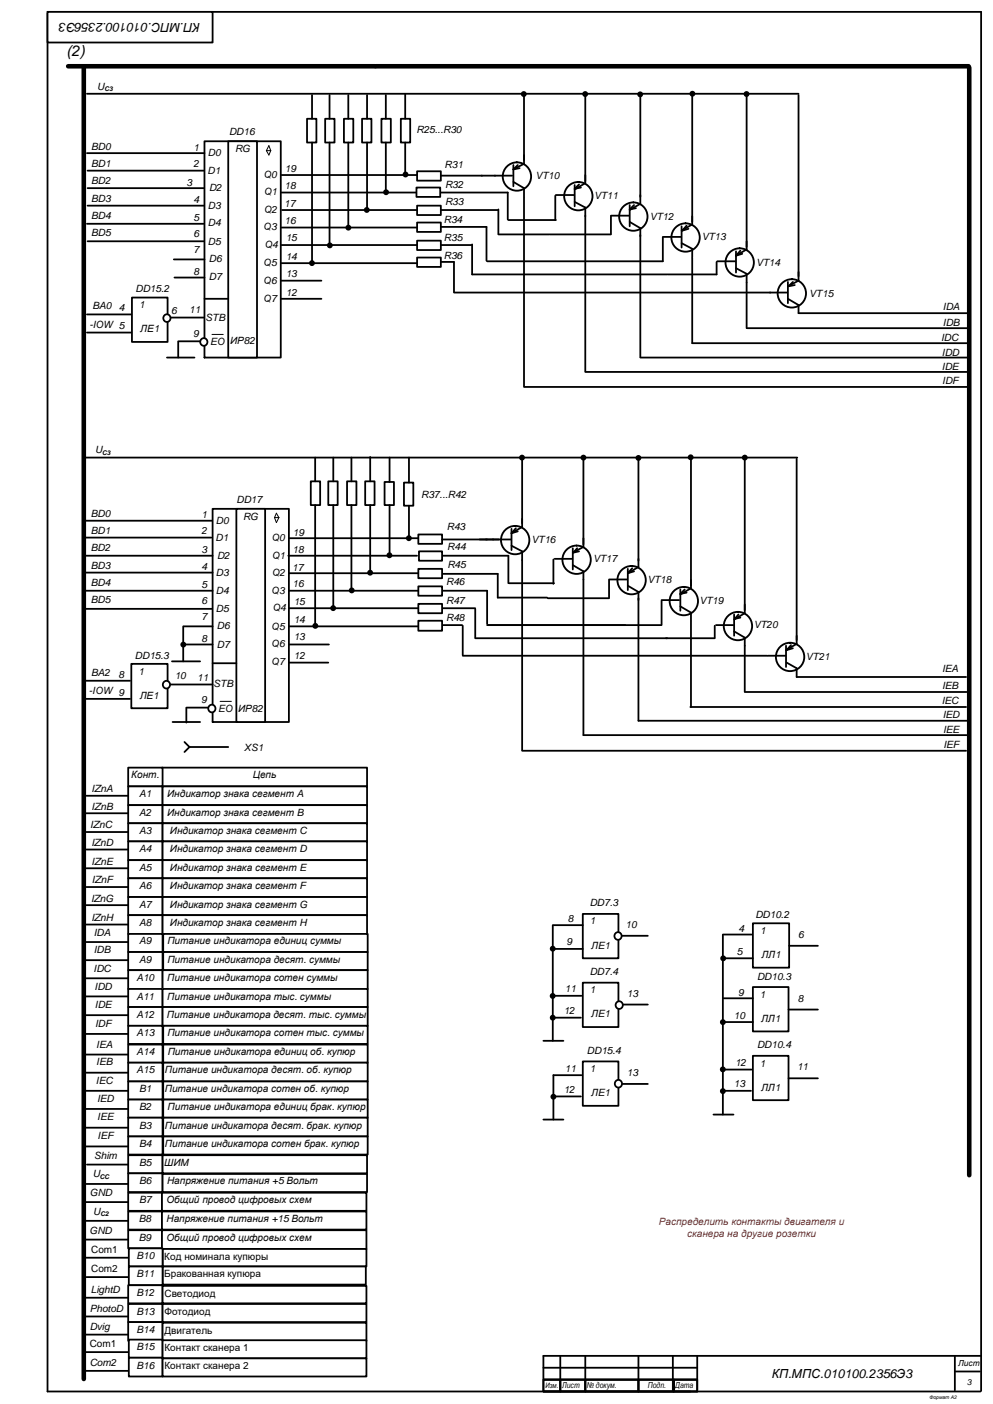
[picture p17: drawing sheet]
<svg xmlns="http://www.w3.org/2000/svg" width="420mm" height="594mm" viewBox="0 0 420 594" stroke-linecap="round" stroke-linejoin="round" font-family="sans-serif">
<defs><g id="words">
<text font-size="6.3" x="28.1" y="23.8">(2)</text>
<g font-size="5.3">
<text x="84.7" y="9.9" transform="rotate(-180 84.7 9.9)">КП.МПС.010100.2356Э3</text>
<text x="326.5" y="583.3">КП.МПС.010100.2356Э3</text>
</g>
<g font-size="4.2">
<text x="41.1" y="38.1">U</text>
<text x="96.9" y="57.3">DD16</text>
<text x="176.2" y="56.5">R25...R30</text>
<text x="38.6" y="63.5">BD0</text>
<text x="81.9" y="63.8">1</text>
<text x="99.4" y="64.4">RG</text>
<text x="38.6" y="70.8">BD1</text>
<text x="81.9" y="70.5">2</text>
<text x="88" y="66.2">D0</text>
<text x="188.1" y="71">R31</text>
<text x="38.6" y="77.8">BD2</text>
<text x="87.8" y="73.5">D1</text>
<text x="111.4" y="75.4">Q0</text>
<text x="120.5" y="73">19</text>
<text x="226.6" y="75.6">VT10</text>
<text x="78.9" y="78.6">3</text>
<text x="88.4" y="81">D2</text>
<text x="111.6" y="82.7">Q1</text>
<text x="120.4" y="80.2">18</text>
<text x="188.3" y="79.4">R32</text>
<text x="38.6" y="85.3">BD3</text>
<text x="81.9" y="86">4</text>
<text x="88" y="88.3">D3</text>
<text x="120.3" y="87.8">17</text>
<text x="188.3" y="86.9">R33</text>
<text x="251.4" y="84.2">VT11</text>
<text x="38.6" y="92.8">BD4</text>
<text x="81.9" y="93.5">5</text>
<text x="88" y="95.9">D4</text>
<text x="111.6" y="90.2">Q2</text>
<text x="120.4" y="94.7">16</text>
<text x="187.8" y="94.2">R34</text>
<text x="274.9" y="92.9">VT12</text>
<text x="38.6" y="99.8">BD5</text>
<text x="81.9" y="100.2">6</text>
<text x="111.4" y="97.5">Q3</text>
<text x="296.9" y="101.7">VT13</text>
<text x="81.9" y="107.2">7</text>
<text x="88" y="103.5">D5</text>
<text x="111.9" y="105">Q4</text>
<text x="120.9" y="102.2">15</text>
<text x="187.8" y="102.2">R35</text>
<text x="88.4" y="111">D6</text>
<text x="111.4" y="112.7">Q5</text>
<text x="120.9" y="109.9">14</text>
<text x="187.8" y="109.6">R36</text>
<text x="319.9" y="112.5">VT14</text>
<text x="81.9" y="116.3">8</text>
<text x="88.4" y="118.7">D7</text>
<text x="120.9" y="117.2">13</text>
<text x="57.3" y="123.7">DD15.2</text>
<text x="111.4" y="120.2">Q6</text>
<text x="121" y="125.2">12</text>
<text x="342.4" y="125.6">VT15</text>
<text x="39.1" y="130.9">BA0</text>
<text x="50.3" y="131.8">4</text>
<text x="58.8" y="130.4">1</text>
<text x="111.4" y="127.9">Q7</text>
<text x="399" y="131.1">IDA</text>
<text x="72.4" y="132.9">6</text>
<text x="80.1" y="132.6">11</text>
<text x="87" y="135.7">STB</text>
<text x="37.8" y="138.7">-IOW 5</text>
<text x="59.3" y="140.6">ЛЕ1</text>
<text x="81.7" y="142.5">9</text>
<text x="399" y="138.1">IDB</text>
<text x="88.9" y="146">EO</text>
<text x="97.3" y="145.7">ИР82</text>
<text x="398.2" y="144.4">IDC</text>
<text x="398.6" y="150.6">IDD</text>
<text x="398.6" y="156.5">IDE</text>
<text x="398.7" y="162.3">IDF</text>
<text x="40.2" y="191.9">U</text>
<text x="100.1" y="212.9">DD17</text>
<text x="178.2" y="210.7">R37...R42</text>
<text x="38.4" y="218.9">BD0</text>
<text x="85.3" y="219.2">1</text>
<text x="91.3" y="221.6">D0</text>
<text x="102.8" y="219.9">RG</text>
<text x="38.4" y="226.2">BD1</text>
<text x="85.3" y="225.9">2</text>
<text x="123.9" y="226.8">19</text>
<text x="189.1" y="224.4">R43</text>
<text x="38.4" y="233.2">BD2</text>
<text x="91.2" y="228.9">D1</text>
<text x="114.8" y="229.2">Q0</text>
<text x="123.8" y="233.9">18</text>
<text x="189.3" y="232.8">R44</text>
<text x="224.9" y="229.7">VT16</text>
<text x="85.3" y="234">3</text>
<text x="91.8" y="236.4">D2</text>
<text x="115" y="236.4">Q1</text>
<text x="251" y="237.9">VT17</text>
<text x="38.4" y="240.7">BD3</text>
<text x="85.3" y="241.4">4</text>
<text x="91.3" y="243.8">D3</text>
<text x="115" y="244">Q2</text>
<text x="123.7" y="241.6">17</text>
<text x="189.3" y="240.3">R45</text>
<text x="38.4" y="248.2">BD4</text>
<text x="85.3" y="248.9">5</text>
<text x="91.3" y="251.3">D4</text>
<text x="114.8" y="251.3">Q3</text>
<text x="123.8" y="248.4">16</text>
<text x="188.8" y="247.6">R46</text>
<text x="274" y="246.7">VT18</text>
<text x="38.4" y="255.2">BD5</text>
<text x="85.3" y="255.6">6</text>
<text x="124.3" y="255.9">15</text>
<text x="188.8" y="255.6">R47</text>
<text x="295.9" y="255.5">VT19</text>
<text x="85.3" y="262.6">7</text>
<text x="91.3" y="258.9">D5</text>
<text x="115.3" y="258.8">Q4</text>
<text x="124.3" y="263.6">14</text>
<text x="188.8" y="263">R48</text>
<text x="91.8" y="266.4">D6</text>
<text x="114.8" y="266.4">Q5</text>
<text x="318.9" y="265.7">VT20</text>
<text x="85.3" y="271.7">8</text>
<text x="91.8" y="274.1">D7</text>
<text x="114.8" y="273.9">Q6</text>
<text x="124.3" y="270.9">13</text>
<text x="57.1" y="278.8">DD15.3</text>
<text x="114.8" y="281.7">Q7</text>
<text x="124.4" y="278.9">12</text>
<text x="341" y="279.2">VT21</text>
<text x="38.6" y="286">BA2</text>
<text x="50.1" y="286.9">8</text>
<text x="58.6" y="285.6">1</text>
<text x="73.9" y="287.6">10</text>
<text x="398.6" y="284.5">IEA</text>
<text x="37.6" y="293.9">-IOW 9</text>
<text x="83.5" y="288.2">11</text>
<text x="90.4" y="290.9">STB</text>
<text x="398.6" y="291.5">IEB</text>
<text x="59.1" y="295.7">ЛЕ1</text>
<text x="85.1" y="297.7">9</text>
<text x="398.5" y="298.2">IEC</text>
<text x="92.4" y="301.2">EO</text>
<text x="100.7" y="301.2">ИР82</text>
<text x="398.9" y="303.9">IED</text>
<text x="399.1" y="310.1">IEE</text>
<text x="103.5" y="317.7">ХS1</text>
<text x="399.2" y="316.6">IEF</text>
<text x="55.5" y="329.3">Конт.</text>
<text x="107" y="329.3">Цепь</text>
<text x="38.8" y="335.2">IZnA</text>
<text x="58.9" y="337.4">A1</text>
<text x="70.7" y="337.4">Индикатор знака сегмент A</text>
<text x="38.8" y="342.6">IZnB</text>
<text x="58.9" y="345.2">A2</text>
<text x="70.7" y="345.2">Индикатор знака сегмент B</text>
<text x="38.2" y="350.4">IZnC</text>
<text x="58.9" y="353">A3</text>
<text x="71.9" y="353">Индикатор знака сегмент C</text>
<text x="38.7" y="358.2">IZnD</text>
<text x="38.8" y="366">IZnE</text>
<text x="58.9" y="360.7">A4</text>
<text x="71.9" y="360.7">Индикатор знака сегмент D</text>
<text x="58.9" y="368.5">A5</text>
<text x="71.9" y="368.5">Индикатор знака сегмент E</text>
<text x="38.9" y="373.8">IZnF</text>
<text x="58.9" y="376.3">A6</text>
<text x="71.9" y="376.3">Индикатор знака сегмент F</text>
<text x="38.5" y="381.6">IZnG</text>
<text x="249.5" y="383.5">DD7.3</text>
<text x="38.7" y="389.9">IZnH</text>
<text x="58.9" y="384.1">A7</text>
<text x="71.9" y="384.1">Индикатор знака сегмент G</text>
<text x="319.6" y="388.5">DD10.2</text>
<text x="58.9" y="391.9">A8</text>
<text x="71.9" y="391.9">Индикатор знака сегмент H</text>
<text x="240.3" y="390.3">8</text>
<text x="249.6" y="391.3">1</text>
<text x="264.6" y="392.8">10</text>
<text x="312.4" y="394.4">4</text>
<text x="321.7" y="395.4">1</text>
<text x="39.7" y="396.2">IDA</text>
<text x="58.9" y="399.7">A9</text>
<text x="70.8" y="399.7">Питание индикатора единиц суммы</text>
<text x="239.7" y="400.1">9</text>
<text x="250.1" y="401.5">ЛE1</text>
<text x="337.7" y="396.9">6</text>
<text x="39.7" y="403.5">IDB</text>
<text x="58.9" y="407.5">A9</text>
<text x="70.8" y="407.5">Питание индикатора десят. суммы</text>
<text x="311.8" y="404.2">5</text>
<text x="322.2" y="405.5">ЛЛ1</text>
<text x="39.6" y="411.2">IDC</text>
<text x="249.5" y="412.6">DD7.4</text>
<text x="40" y="419">IDD</text>
<text x="57.7" y="415.3">A10</text>
<text x="70.8" y="415.3">Питание индикатора сотен суммы</text>
<text x="239" y="419.8">11</text>
<text x="320.3" y="414.6">DD10.3</text>
<text x="57.7" y="423.1">A11</text>
<text x="70.8" y="423.1">Питание индикатора тыс. суммы</text>
<text x="249.6" y="420.3">1</text>
<text x="265.3" y="421.9">13</text>
<text x="312.3" y="421.4">9</text>
<text x="321.5" y="422.4">1</text>
<text x="337.6" y="423.9">8</text>
<text x="40.2" y="426.8">IDE</text>
<text x="57.8" y="430.8">A12</text>
<text x="70.7" y="430.8">Питание индикатора десят. тыс. суммы</text>
<text x="238.5" y="429.2">12</text>
<text x="250.1" y="430.5">ЛE1</text>
<text x="310.5" y="431.2">10</text>
<text x="40.3" y="434.6">IDF</text>
<text x="322" y="432.5">ЛЛ1</text>
<text x="40.7" y="443.6">IEA</text>
<text x="57.8" y="438.6">A13</text>
<text x="70.8" y="438.6">Питание индикатора сотен тыс. суммы</text>
<text x="320.3" y="443.6">DD10.4</text>
<text x="57.8" y="446.6">A14</text>
<text x="71" y="446.6">Питание индикатора единиц об. купюр</text>
<text x="248.3" y="446">DD15.4</text>
<text x="40.7" y="450.8">IEB</text>
<text x="57.8" y="454.3">A15</text>
<text x="69.8" y="454.3">Питание индикатора десят. об. купюр</text>
<text x="239" y="453.8">11</text>
<text x="249.6" y="453.8">1</text>
<text x="265.3" y="455.3">13</text>
<text x="311" y="451.4">12</text>
<text x="321.5" y="451.4">1</text>
<text x="337.3" y="452.9">11</text>
<text x="40.6" y="458.6">IEC</text>
<text x="310.5" y="460.3">13</text>
<text x="322" y="461.6">ЛЛ1</text>
<text x="41.1" y="466.4">IED</text>
<text x="58.9" y="462.1">B1</text>
<text x="69.7" y="462.1">Питание индикатора сотен об. купюр</text>
<text x="238.5" y="462.6">12</text>
<text x="250.1" y="464">ЛE1</text>
<text x="58.9" y="469.9">B2</text>
<text x="70.9" y="469.9">Питание индикатора единиц брак. купюр</text>
<text x="41.2" y="474.2">IEE</text>
<text x="58.9" y="477.7">B3</text>
<text x="69.8" y="477.7">Питание индикатора десят. брак. купюр</text>
<text x="41.3" y="482">IEF</text>
<text x="58.9" y="485.5">B4</text>
<text x="69.8" y="485.5">Питание индикатора сотен брак. купюр</text>
<text x="39.9" y="490.4">Shim</text>
<text x="58.9" y="493.4">B5</text>
<text x="69.5" y="493.4">ШИМ</text>
<text x="39.2" y="498.4">U</text>
<text x="58.9" y="501.2">B6</text>
<text x="70.7" y="501.3">Напряжение питания +5 Вольт</text>
<text x="38" y="506.4">GND</text>
<text x="58.8" y="509.2">B7</text>
<text x="70.4" y="509.4">Общий провод цифровых схем</text>
<text x="39.4" y="514.3">U</text>
<text x="58.8" y="517.2">B8</text>
<text x="70.4" y="517.3">Напряжение питания +15 Вольт</text>
<text x="37.9" y="522.3">GND</text>
<text x="58.8" y="525.2">B9</text>
<text x="70.4" y="525.3">Общий провод цифровых схем</text>
<text x="38.6" y="530.2">Com1</text>
<text x="57.8" y="532.9">B10</text>
<text x="69.5" y="533.2">Код номинала купюры</text>
<text x="38.6" y="538.3">Com2</text>
<text x="57.8" y="540.6">B11</text>
<text x="69.5" y="540.7">Бракованная купюра</text>
<text x="38.5" y="547.1">LightD</text>
<text x="57.8" y="548.5">B12</text>
<text x="69.6" y="548.8">Светодиод</text>
<text x="38" y="555.2">PhotoD</text>
<text x="57.8" y="556.5">B13</text>
<text x="69.6" y="556.5">Фотодиод</text>
<text x="38" y="562.9">Dvig</text>
<text x="57.8" y="564.1">B14</text>
<text x="69.6" y="564.4">Двигатель</text>
<text x="38" y="570.3">Com1</text>
<text x="57.8" y="571.5">B15</text>
<text x="69.6" y="571.8">Контакт сканера 1</text>
<text x="38" y="578">Com2</text>
<text x="57.8" y="579.3">B16</text>
<text x="69.6" y="579.6">Контакт сканера 2</text>
</g>
<g font-size="4.2" fill="#f00">
<text x="278.8" y="518.5">Распределить контакты двигателя и</text>
<text x="290.7" y="523.6">сканера на другие розетки</text>
</g>
<g font-size="3.5">
<text x="405.4" y="578">Лист</text>
<text x="237.8" y="587.6">Лист</text>
<text x="248.2" y="587.5">№ докум.</text>
<text x="274.1" y="587.5">Подп.</text>
<text x="285.7" y="587.5">Дата</text>
<text x="409" y="586.1">3</text>
</g>
<text font-size="3.2" x="230.7" y="587.4">Изм.</text>
<g font-size="2.8">
<text x="44.2" y="38.7">C3</text>
<text x="43.3" y="192.5">C3</text>
<text x="42.3" y="498.9">CC</text>
<text x="42.5" y="514.9">C2</text>
</g>
<text font-size="2.1" x="393.3" y="592.1">Формат А2</text>
</g></defs>
<path d="M20.1 5.6v583.4h272M20.1 5h395v583.7" fill="none" stroke="#000" stroke-width=".76"/>
<path d="M20.1 5h69.9v13h-69.9z" fill-rule="evenodd" fill="#fff"/>
<g fill="none" stroke="#000" stroke-width=".76">
<path d="M20.1 5h69.9v13h-69.9zM75.4 144.5h11.1M229.9 578.9h65.1M237.1 574.1v14.6M247.6 573.9v14.5M270.1 573.9v14.5M284.7 573.9v14.5M295 573.9v14.5M404 574.1v14.3M415.1 573.9h-185.2v14.8M229.9 583.9h7.2v5.1h-7.2zM229.9 589h185"/>
<path d="M230.2 583.9h64.8M237.1 583.9h10.5v5.1h-10.5zM247.6 583.9h22.5v5.1h-22.5zM270.1 583.9h15.1v5.1h-15.1zM285 583.9h10v5.1h-10zM404.3 580.5h10.3"/>
</g>
<path d="M28.8 28h129.9M35.5 28.3v555.4M159 28h250.8M410.1 28.6v468.8" fill="none" stroke="#000" stroke-width="1.9"/>
<g fill="#fff">
<path d="M107.7 116.4h10v5h-10z" fill-rule="evenodd"/>
<path d="M87.3 92.1h8.2v5h-8.2z" fill-rule="evenodd"/>
<path d="M87 69.9h7.5v4.7h-7.5z" fill-rule="evenodd"/>
<path d="M87.3 62.4h8.2v5.1h-8.2z" fill-rule="evenodd"/>
<path d="M107.7 109h10v4.8h-10z" fill-rule="evenodd"/>
<path d="M110.1 71.7h7.6v5h-7.6z" fill-rule="evenodd"/>
<path d="M87.3 99.7h7.2v5.1h-7.2z" fill-rule="evenodd"/>
<path d="M86.5 107.2h8.2v5h-8.2z" fill-rule="evenodd"/>
<path d="M86.5 114.8h8.2v5.1h-8.2z" fill-rule="evenodd"/>
<path d="M109.3 78.8h8.7v5.1h-8.7z" fill-rule="evenodd"/>
<path d="M109.8 86.5h8.2v4.8h-8.2z" fill-rule="evenodd"/>
<path d="M107.7 124.1h10v5h-10z" fill-rule="evenodd"/>
<path d="M108.2 101.3h10.1v5.1h-10.1z" fill-rule="evenodd"/>
<path d="M107.7 93.7h10v5h-10z" fill-rule="evenodd"/>
<path d="M86.3 132h10v5.1h-10z" fill-rule="evenodd"/>
<path d="M87.3 84.7h7.2v5h-7.2z" fill-rule="evenodd"/>
<path d="M87.8 77.3h9.8v5h-9.8z" fill-rule="evenodd"/>
<path d="M88.4 142.3h9.8v5.1h-9.8z" fill-rule="evenodd"/>
</g>
<path d="M86.5 59.8h32.3v91.5h-32.3z" fill="none" stroke="#000" stroke-width=".76"/>
<path d="M96.6 59.8h12.1v91.5h-12.1z" fill-rule="evenodd" fill="#fff"/>
<g fill="none" stroke="#000" stroke-width=".76">
<path d="M96.6 59.8h12.1v91.5h-12.1zM36.8 64.8h49.7M37 72.2h49.3M37 79.6h49.3M119.1 74.1h63.2M36.8 94.7h49.5M37 87h49.3M119.1 81.5h61.3M119.1 96.3h59.5M119.3 88.9h58.2M37 102.1h49.3M73.6 109.8h12.9"/>
<path d="M73.8 117.5h12.7M118.8 118.8h17.2M119.1 103.7h59.5M119.1 111.4h57.6M63.8 134.4h22.5M86.5 126.5h10.1M118.8 126.5h17.2"/>
</g>
<path d="M89.7 141.6h4.8" fill="none" stroke="#000" stroke-width=".42"/>
<circle cx="86.2" cy="144.7" r="1.58" fill="#fff"/>
<g fill="none" stroke="#000" stroke-width=".76">
<path d="M70.6 151.3h11.7M75.4 144.7v6.6"/>
<circle cx="86.2" cy="144.7" r="1.58"/>
</g>
<path d="M112.7 63.8l1.1-2.2 .8 2.2M112.7 63.8l1.1 1.8 .8-1.8M112.7 63.8h1.9" fill="none" stroke="#000" stroke-width=".42"/>
<path d="M55.8 125.9h15.1v18.8h-15.1z" fill-rule="evenodd" fill="#fff"/>
<path d="M36.8 133.1h18.8M55.8 125.9h15.1v18.8h-15.1zM36.8 140.8h18.8" fill="none" stroke="#000" stroke-width=".76"/>
<circle cx="70.6" cy="134.6" r="1.58" fill="#fff"/>
<g fill="none" stroke="#000" stroke-width=".76">
<path d="M78.8 299.5h11.2"/>
<circle cx="70.6" cy="134.6" r="1.58"/>
</g>
<g fill="#fff">
<path d="M111.1 270.1h10.1v5.1h-10.1z" fill-rule="evenodd"/>
<path d="M90.8 247.4h8.2v5h-8.2z" fill-rule="evenodd"/>
<path d="M90.5 225.2h7.4v5h-7.4z" fill-rule="evenodd"/>
<path d="M90.8 217.8h8.2v5h-8.2z" fill-rule="evenodd"/>
<path d="M111.1 262.7h10.1v5.1h-10.1z" fill-rule="evenodd"/>
<path d="M113.5 225.4h7.7v5.1h-7.7z" fill-rule="evenodd"/>
<path d="M90.8 255.1h7.1v5h-7.1z" fill-rule="evenodd"/>
<path d="M90 262.7h8.2v5.1h-8.2z" fill-rule="evenodd"/>
<path d="M90 270.4h8.2v5h-8.2z" fill-rule="evenodd"/>
<path d="M112.4 232.6h9v5h-9z" fill-rule="evenodd"/>
<path d="M113.2 240.2h8.2v5.1h-8.2z" fill-rule="evenodd"/>
<path d="M111.1 277.8h10.1v5h-10.1z" fill-rule="evenodd"/>
<path d="M111.7 255.1h10v5h-10z" fill-rule="evenodd"/>
<path d="M111.1 247.6h10.1v4.8h-10.1z" fill-rule="evenodd"/>
<path d="M89.7 287.1h10v5h-10z" fill-rule="evenodd"/>
<path d="M90.8 240h7.1v5h-7.1z" fill-rule="evenodd"/>
<path d="M91 232.6h10.1v5h-10.1z" fill-rule="evenodd"/>
<path d="M91.5 297.4h10.1v5h-10.1z" fill-rule="evenodd"/>
</g>
<path d="M90 215.4h32.2v90.2h-32.2z" fill="none" stroke="#000" stroke-width=".76"/>
<path d="M100 215.4h12.2v90.2h-12.2z" fill-rule="evenodd" fill="#fff"/>
<g fill="none" stroke="#000" stroke-width=".76">
<path d="M100 215.4h12.2v90.2h-12.2zM35.7 235.2h54.3M35.7 227.5h53.7M36 220.4h53.7M122 235.2h54.5M122.2 227.8h54.8M35.7 242.4h54.3M36 250h54M36 257.7h53.7M122.2 242.6h55.3M122.2 257.4h57.2M122.2 250h55.3"/>
<path d="M77.5 272.8h12.5M77.8 265.1h12.2M122.2 265.1h54.5M122.2 272.8h17M63.5 289.7h26.5M90 280.7h10M122.2 280.5h16.7"/>
</g>
<path d="M93.1 296.9h4.8" fill="none" stroke="#000" stroke-width=".42"/>
<circle cx="77.6" cy="272.8" r="1.24" fill="#000"/>
<circle cx="89.6" cy="299.9" r="1.58" fill="#fff"/>
<g fill="none" stroke="#000" stroke-width=".76">
<path d="M78.8 299.8v6.1M73 305.6h11.7"/>
<circle cx="89.6" cy="299.9" r="1.58"/>
</g>
<path d="M116.2 219.1l.7-1.9 1.1 1.9M116.2 219.1l.7 2.1 1.1-2.1M116.2 219.1h1.8" fill="none" stroke="#000" stroke-width=".42"/>
<path d="M55.6 281h15.3v18.8h-15.3z" fill-rule="evenodd" fill="#fff"/>
<path d="M35.5 295.8h19.5M35.7 288.1h19.3M55.6 281h15.3v18.8h-15.3z" fill="none" stroke="#000" stroke-width=".76"/>
<circle cx="70.4" cy="289.8" r="1.58" fill="#fff"/>
<g fill="none" stroke="#000" stroke-width=".76">
<path d="M72.8 279.9h11.9M77.5 265.1v14.8"/>
<circle cx="70.4" cy="289.8" r="1.58"/>
</g>
<path d="M176.5 72.5h10v4h-10z" fill-rule="evenodd" fill="#fff"/>
<g fill="none" stroke="#000" stroke-width=".76">
<path d="M247.6 39.7v37.8l-4.4 2.7M270.9 40v46.3l-4.5 2.6M292.9 39.7v55.3l-4.5 2.6M315.9 39.7v65.9l-4.5 2.6M337.9 40.2v78.6l-4.5 2.4M176.5 72.5h10v4h-10zM186.5 74.3h23M243.2 78.3v9M245 78.1l-1.8 1.8 2.6-.5M182.8 88.9h27.8M183.1 96h22.7v14.3M183.6 81.5h31.2v11.4"/>
<path d="M210.9 99.2h21.4M210.9 88.6v10.4M215.1 93.1h20.1M232.6 99.2h25.9M234.9 82.8v10.3M235.2 82.6h7.7M243.2 85.5l4.4 2.3v3.7M258.5 91.3h7.7M258.5 91.5v7.5M266.4 86.8v9M266.4 93.9l4.5 2.7v3.4M268.3 86.8l-1.9 1.8 2.7-.5"/>
<path d="M288.4 95.8v9M290.5 95.5l-1.8 2.1 2.6-.8M183.1 103.7h16.7M199.8 103.5v12.7h82.5M280.5 100.3v10.3h-74.4M280.7 100.3h7.4M288.4 102.9l4.5 2.4v3.7M303.2 110.9v5.3h-20.6M303.5 110.6h7.6M311.4 106.4v9M311.4 113.5l4.5 2.4v3.7M313.3 106.1l-1.9 2.1"/>
<path d="M314.1 107.4l-2.7 .8M333.4 119.3v9M335.5 119.3l-1.9 1.9 2.7-.6M192.1 123.8h141M333.4 126.5l4.5 2.6v3.5h71.7"/>
</g>
<g fill="none" stroke="#000" stroke-width=".79">
<circle cx="244.7" cy="83" r="6"/>
<circle cx="268" cy="91.7" r="6"/>
<circle cx="290.1" cy="100.5" r="6"/>
<circle cx="313" cy="111.1" r="6"/>
<circle cx="335" cy="124.2" r="6"/>
</g>
<g fill="#000">
<circle cx="247.6" cy="39.8" r="1.24"/>
<circle cx="270.9" cy="39.9" r="1.24"/>
<circle cx="293" cy="39.7" r="1.24"/>
<circle cx="315.9" cy="39.8" r="1.24"/>
</g>
<path d="M176.2 79.4h10.1v3.9h-10.1z" fill-rule="evenodd" fill="#fff"/>
<path d="M176.2 79.4h10.1v3.9h-10.1z" fill="none" stroke="#000" stroke-width=".76"/>
<path d="M176.5 87h10v4h-10z" fill-rule="evenodd" fill="#fff"/>
<path d="M176.5 87h10v4h-10z" fill="none" stroke="#000" stroke-width=".76"/>
<path d="M176.5 94.2h10v4h-10z" fill-rule="evenodd" fill="#fff"/>
<path d="M176.5 94.2h10v4h-10z" fill="none" stroke="#000" stroke-width=".76"/>
<path d="M176.5 101.9h10v3.9h-10z" fill-rule="evenodd" fill="#fff"/>
<path d="M176.5 101.9h10v3.9h-10z" fill="none" stroke="#000" stroke-width=".76"/>
<path d="M176.5 109h10v4h-10z" fill-rule="evenodd" fill="#fff"/>
<g fill="none" stroke="#000" stroke-width=".76">
<path d="M209.3 74.3h7.4M217.2 69.9v8.9M217.2 77l4.5 2.6v3.5M219.1 69.9l-1.9 1.8M219.9 71.2l-2.7 .5M221.7 65.6v3.7l-4.5 2.4M221.7 83.3v80.2M247.6 91.3v65.9M270.9 99.5v51.6M176.5 109h10v4h-10zM292.9 109.3v36h116.7M315.9 119.6v19.3"/>
<path d="M316.2 138.9h93.6M247.6 157.4h162.2M270.9 151.3h138.4M221.7 163.8h187.9"/>
</g>
<circle cx="218.7" cy="74.7" r="6" fill="none" stroke="#000" stroke-width=".79"/>
<path d="M177 226.2h10.1v4h-10.1z" fill-rule="evenodd" fill="#fff"/>
<g fill="none" stroke="#000" stroke-width=".76">
<path d="M36 193.7h301.3M177 226.2h10.1v4h-10.1zM182.6 235.2h32.5v11.7M187.1 228.3h24M182 250h24.1v14.1M182.3 257.4h18.8M187.1 242.9h23.5v10M201.1 257.7v12.2M182 264.6h13.5M195.8 264.8v12.5M195.8 277.5h128.8M201.1 270.1h81.2"/>
<path d="M206.1 264.6h58.5"/>
</g>
<path d="M177.3 233.4h9.8v3.9h-9.8z" fill-rule="evenodd" fill="#fff"/>
<path d="M177.3 233.4h9.8v3.9h-9.8z" fill="none" stroke="#000" stroke-width=".76"/>
<path d="M177 240.8h10.1v3.9h-10.1z" fill-rule="evenodd" fill="#fff"/>
<path d="M177 240.8h10.1v3.9h-10.1z" fill="none" stroke="#000" stroke-width=".76"/>
<path d="M177 248.2h10.1v3.9h-10.1z" fill-rule="evenodd" fill="#fff"/>
<path d="M177 248.2h10.1v3.9h-10.1z" fill="none" stroke="#000" stroke-width=".76"/>
<path d="M177 255.6h10.1v4h-10.1z" fill-rule="evenodd" fill="#fff"/>
<path d="M177 255.6h10.1v4h-10.1z" fill="none" stroke="#000" stroke-width=".76"/>
<path d="M177 262.7h10.1v4.3h-10.1z" fill-rule="evenodd" fill="#fff"/>
<path d="M36.8 39.7h301.1M221.7 39.7v28M177 262.7h10.1v4.3h-10.1z" fill="none" stroke="#000" stroke-width=".76"/>
<circle cx="221.6" cy="39.8" r="1.24" fill="#000"/>
<path d="M129.9 50.3h4v10h-4z" fill-rule="evenodd" fill="#fff"/>
<path d="M129.9 50.3h4v10h-4zM132 60.3v51.1" fill="none" stroke="#000" stroke-width=".76"/>
<circle cx="132" cy="111.4" r="1.24" fill="#000"/>
<path d="M137.6 50.3h4v10h-4z" fill-rule="evenodd" fill="#fff"/>
<path d="M137.6 50.3h4v10h-4zM139.4 60.3v43.7" fill="none" stroke="#000" stroke-width=".76"/>
<circle cx="139.6" cy="103.9" r="1.24" fill="#000"/>
<path d="M145.5 50.3h4v10h-4z" fill-rule="evenodd" fill="#fff"/>
<path d="M145.5 50.3h4v10h-4zM147.4 60.3v36" fill="none" stroke="#000" stroke-width=".76"/>
<circle cx="147.4" cy="96.4" r="1.24" fill="#000"/>
<path d="M153.2 50.3h4v10h-4z" fill-rule="evenodd" fill="#fff"/>
<path d="M153.2 50.3h4v10h-4zM155.3 60.3v28.6" fill="none" stroke="#000" stroke-width=".76"/>
<circle cx="155.2" cy="88.9" r="1.24" fill="#000"/>
<path d="M161.4 50.3h4v10h-4z" fill-rule="evenodd" fill="#fff"/>
<path d="M161.4 50.3h4v10h-4zM163.2 60.3v21.2" fill="none" stroke="#000" stroke-width=".76"/>
<circle cx="163.4" cy="81.4" r="1.24" fill="#000"/>
<path d="M169.6 50.3h4v10h-4z" fill-rule="evenodd" fill="#fff"/>
<path d="M171.4 39.7v10.6M132 40.2v10.1M139.4 40.2v10.1M147.4 40.2v10.1M155.3 40.2v10.1M163.2 40.2v10.1M169.6 50.3h4v10h-4zM171.4 60.3v13.5" fill="none" stroke="#000" stroke-width=".76"/>
<circle cx="171.6" cy="73.9" r="1.24" fill="#000"/>
<path d="M131.5 203.7h4v10.1h-4z" fill-rule="evenodd" fill="#fff"/>
<path d="M131.5 203.7h4v10.1h-4zM133.3 213.8v51" fill="none" stroke="#000" stroke-width=".76"/>
<circle cx="133.4" cy="264.9" r="1.24" fill="#000"/>
<path d="M138.9 203.7h4v10.1h-4z" fill-rule="evenodd" fill="#fff"/>
<path d="M138.9 203.7h4v10.1h-4zM141 213.8v43.6" fill="none" stroke="#000" stroke-width=".76"/>
<circle cx="141" cy="257.4" r="1.24" fill="#000"/>
<path d="M146.8 203.7h4v10.1h-4z" fill-rule="evenodd" fill="#fff"/>
<path d="M146.8 203.7h4v10.1h-4zM148.7 213.8v36.2" fill="none" stroke="#000" stroke-width=".76"/>
<circle cx="148.8" cy="249.9" r="1.24" fill="#000"/>
<path d="M154.5 203.7h4v10.1h-4z" fill-rule="evenodd" fill="#fff"/>
<path d="M154.5 203.7h4v10.1h-4zM156.6 213.8v28.6" fill="none" stroke="#000" stroke-width=".76"/>
<circle cx="156.6" cy="242.4" r="1.24" fill="#000"/>
<path d="M162.7 204h4v9.8h-4z" fill-rule="evenodd" fill="#fff"/>
<path d="M162.7 204h4v9.8h-4zM164.8 213.8v21.1" fill="none" stroke="#000" stroke-width=".76"/>
<circle cx="164.8" cy="235" r="1.24" fill="#000"/>
<path d="M170.9 204.3h4v9.7h-4z" fill-rule="evenodd" fill="#fff"/>
<g fill="none" stroke="#000" stroke-width=".76">
<path d="M186.5 110.9h5.6v12.7M133.3 193.7v10M141 193.7v10M148.7 193.7v10M156.6 193.4v10.3M164.8 193.7v10.3M173 193.7v10.6M220.9 193.7v29.3l-4.5 2.7M246.9 193.7v37.8l-4.5 2.4M270.1 193.9v46.1l-4.5 2.6M292.4 193.7v55.3l-4.5 2.6M315.1 193.7v65.9l-4.5 2.6"/>
<path d="M337.1 194.2v78.3l-4.5 2.7M170.9 204.3h4v9.7h-4zM173 214v13.8M202.9 228.3h13.3M216.4 223.8v9M216.4 231l4.5 2.4v84.1M218.3 223.6l-1.9 2.1M219.1 224.9l-2.7 .8M234.2 236.8v10.3M234.7 236.5h7.4M242.4 232v9M242.4 239.2l4.5 2.6v69.3h162.1"/>
<path d="M244.2 232l-1.6 1.9 2.4-.5M210.6 252.9h20.9M215.4 246.9h19M231.8 253.2h25.9M257.7 245.3v7.6M258 245.3h7.4M265.6 240.8v9M265.6 247.9l4.5 2.7v54.5h139.2M267.5 240.5l-1.9 2.1M268.3 241.8l-2.7 .8M279.9 254h7.4M279.9 254.3v10.3"/>
<path d="M287.9 249.5v9M287.9 256.6l4.5 2.7v3.4M289.7 249.5l-1.8 1.9 2.6-.6M206.4 264.6h73.3M281.8 270.1h20.6M292.4 263v36.2M302.4 264.8v5.1M302.9 264.6h7.5M310.6 260.1v9M310.6 267.2l4.5 2.7v23M312.5 260.1l-1.6 1.8 2.4-.5M324.9 277.5h7.4"/>
<path d="M332.6 273.3v9M334.7 273l-1.9 2.2 2.7-.8M292.1 299.2h116.7M315.4 292.9h93.6M332.8 280.5l4.3 2.3v3.7h71.7M220.9 317.8h187.9"/>
</g>
<g fill="#000">
<circle cx="220.9" cy="193.7" r="1.24"/>
<circle cx="246.9" cy="193.7" r="1.24"/>
<circle cx="270.1" cy="193.8" r="1.24"/>
<circle cx="292.2" cy="193.6" r="1.24"/>
<circle cx="315.1" cy="193.7" r="1.24"/>
<circle cx="173" cy="227.8" r="1.24"/>
</g>
<g fill="none" stroke="#000" stroke-width=".79">
<circle cx="218" cy="228.6" r="6"/>
<circle cx="244" cy="236.9" r="6"/>
<circle cx="267.2" cy="245.6" r="6"/>
<circle cx="289.3" cy="254.4" r="6"/>
<circle cx="312.2" cy="265" r="6"/>
<circle cx="334.3" cy="278.1" r="6"/>
</g>
<path d="M68.5 324.9h86.8v7.9h-86.8z" fill-rule="evenodd" fill="#fff"/>
<path d="M68.5 324.9h86.8v7.9h-86.8z" fill="none" stroke="#000" stroke-width=".76"/>
<path d="M54.2 324.9h14.6v7.9h-14.6z" fill-rule="evenodd" fill="#fff"/>
<g fill="none" stroke="#000" stroke-width=".76">
<path d="M36.5 336.8h22.2M54.2 324.9h14.6v7.9h-14.6zM36.2 344.2h22.5M36.5 352.2h22.2M36.5 359.6h22.2M36.5 367.5h22.2M36.5 375.4h22.2M36.5 391.3h22.2M36.5 383.1h22.2M36.5 398.7h22M36.2 406.4h22.3M36.5 414.1h22"/>
<path d="M36.2 429.7h22.3M36.2 437.6h22.3M36.2 421.7h22.3M36.2 454h22.3M36.2 446.4h22.3M36.2 461.7h22.3M36.2 477.3h22.3M36.2 469.4h22.3M36.2 485.2h22.3M36.8 492.9h21.9M36.5 501.1h22.2"/>
</g>
<g fill="#fff">
<path d="M38.9 486.6h11.6v5.3h-11.6z" fill-rule="evenodd"/>
<path d="M54.2 332.8h14.6v8h-14.6z" fill-rule="evenodd"/>
</g>
<path d="M54.2 332.8h14.6v8h-14.6z" fill="none" stroke="#000" stroke-width=".76"/>
<path d="M68.8 332.8h86.5v8h-86.5z" fill-rule="evenodd" fill="#fff"/>
<path d="M68.8 332.8h86.5v8h-86.5z" fill="none" stroke="#000" stroke-width=".76"/>
<path d="M54.2 340.8h14.6v7.7h-14.6z" fill-rule="evenodd" fill="#fff"/>
<path d="M54.2 340.8h14.6v7.7h-14.6z" fill="none" stroke="#000" stroke-width=".76"/>
<path d="M68.8 340.8h86.5v7.7h-86.5z" fill-rule="evenodd" fill="#fff"/>
<path d="M68.8 340.8h86.5v7.7h-86.5z" fill="none" stroke="#000" stroke-width=".76"/>
<path d="M54.2 348.5h14.6v7.6h-14.6z" fill-rule="evenodd" fill="#fff"/>
<path d="M54.2 348.5h14.6v7.6h-14.6z" fill="none" stroke="#000" stroke-width=".76"/>
<path d="M68.8 348.5h86.5v7.6h-86.5z" fill-rule="evenodd" fill="#fff"/>
<path d="M68.8 348.5h86.5v7.6h-86.5z" fill="none" stroke="#000" stroke-width=".76"/>
<path d="M54.2 356.1h14.6v8h-14.6z" fill-rule="evenodd" fill="#fff"/>
<path d="M54.2 356.1h14.6v8h-14.6z" fill="none" stroke="#000" stroke-width=".76"/>
<path d="M68.8 356.1h86.5v8h-86.5z" fill-rule="evenodd" fill="#fff"/>
<path d="M68.8 356.1h86.5v8h-86.5z" fill="none" stroke="#000" stroke-width=".76"/>
<path d="M54.2 364.1h14.6v7.6h-14.6z" fill-rule="evenodd" fill="#fff"/>
<path d="M54.2 364.1h14.6v7.6h-14.6z" fill="none" stroke="#000" stroke-width=".76"/>
<path d="M68.8 364.1h86.5v7.6h-86.5z" fill-rule="evenodd" fill="#fff"/>
<path d="M68.8 364.1h86.5v7.6h-86.5z" fill="none" stroke="#000" stroke-width=".76"/>
<path d="M54.2 371.7h14.6v8h-14.6z" fill-rule="evenodd" fill="#fff"/>
<path d="M54.2 371.7h14.6v8h-14.6z" fill="none" stroke="#000" stroke-width=".76"/>
<path d="M68.8 371.7h86.5v8h-86.5z" fill-rule="evenodd" fill="#fff"/>
<path d="M68.8 371.7h86.5v8h-86.5z" fill="none" stroke="#000" stroke-width=".76"/>
<path d="M54.2 379.7h14.6v7.6h-14.6z" fill-rule="evenodd" fill="#fff"/>
<path d="M54.2 379.7h14.6v7.6h-14.6z" fill="none" stroke="#000" stroke-width=".76"/>
<path d="M68.8 379.7h86.5v7.6h-86.5z" fill-rule="evenodd" fill="#fff"/>
<path d="M68.8 379.7h86.5v7.6h-86.5z" fill="none" stroke="#000" stroke-width=".76"/>
<path d="M54.2 387.3h14.6v8h-14.6z" fill-rule="evenodd" fill="#fff"/>
<path d="M54.2 387.3h14.6v8h-14.6z" fill="none" stroke="#000" stroke-width=".76"/>
<path d="M68.8 387.3h86.5v8h-86.5z" fill-rule="evenodd" fill="#fff"/>
<path d="M68.8 387.3h86.5v8h-86.5z" fill="none" stroke="#000" stroke-width=".76"/>
<path d="M54.2 395.3h14.6v7.7h-14.6z" fill-rule="evenodd" fill="#fff"/>
<path d="M54.2 395.3h14.6v7.7h-14.6z" fill="none" stroke="#000" stroke-width=".76"/>
<path d="M54.2 403h14.6v7.6h-14.6z" fill-rule="evenodd" fill="#fff"/>
<path d="M54.2 403h14.6v7.6h-14.6z" fill="none" stroke="#000" stroke-width=".76"/>
<path d="M54.2 410.6h14.6v8h-14.6z" fill-rule="evenodd" fill="#fff"/>
<path d="M54.2 410.6h14.6v8h-14.6z" fill="none" stroke="#000" stroke-width=".76"/>
<path d="M54.2 418.6h14.6v7.6h-14.6z" fill-rule="evenodd" fill="#fff"/>
<path d="M54.2 418.6h14.6v7.6h-14.6z" fill="none" stroke="#000" stroke-width=".76"/>
<path d="M54.2 426.2h14.6v8h-14.6z" fill-rule="evenodd" fill="#fff"/>
<path d="M54.2 426.2h14.6v8h-14.6z" fill="none" stroke="#000" stroke-width=".76"/>
<path d="M54.2 434.2h14.6v7.7h-14.6z" fill-rule="evenodd" fill="#fff"/>
<path d="M54.2 434.2h14.6v7.7h-14.6z" fill="none" stroke="#000" stroke-width=".76"/>
<path d="M54.2 442.1h14.6v7.7h-14.6z" fill-rule="evenodd" fill="#fff"/>
<path d="M54.2 442.1h14.6v7.7h-14.6z" fill="none" stroke="#000" stroke-width=".76"/>
<path d="M54.2 449.8h14.6v7.9h-14.6z" fill-rule="evenodd" fill="#fff"/>
<path d="M54.2 449.8h14.6v7.9h-14.6z" fill="none" stroke="#000" stroke-width=".76"/>
<path d="M54.2 457.7h14.6v7.7h-14.6z" fill-rule="evenodd" fill="#fff"/>
<path d="M54.2 457.7h14.6v7.7h-14.6z" fill="none" stroke="#000" stroke-width=".76"/>
<path d="M54.2 465.4h14.6v7.7h-14.6z" fill-rule="evenodd" fill="#fff"/>
<path d="M54.2 465.4h14.6v7.7h-14.6z" fill="none" stroke="#000" stroke-width=".76"/>
<path d="M54.2 473.1h14.6v7.9h-14.6z" fill-rule="evenodd" fill="#fff"/>
<path d="M54.2 473.1h14.6v7.9h-14.6z" fill="none" stroke="#000" stroke-width=".76"/>
<path d="M54.2 481h14.6v7.7h-14.6z" fill-rule="evenodd" fill="#fff"/>
<path d="M54.2 481h14.6v7.7h-14.6z" fill="none" stroke="#000" stroke-width=".76"/>
<path d="M54.2 488.9h14.6v7.7h-14.6z" fill-rule="evenodd" fill="#fff"/>
<path d="M54.2 488.9h14.6v7.7h-14.6z" fill="none" stroke="#000" stroke-width=".76"/>
<path d="M68.8 488.9h86.5v7.7h-86.5z" fill-rule="evenodd" fill="#fff"/>
<path d="M68.8 488.9h86.5v7.7h-86.5z" fill="none" stroke="#000" stroke-width=".76"/>
<path d="M54.2 496.6h14.6v8h-14.6z" fill-rule="evenodd" fill="#fff"/>
<path d="M54.2 496.6h14.6v8h-14.6z" fill="none" stroke="#000" stroke-width=".76"/>
<path d="M68.8 496.9h86.5v7.7h-86.5z" fill-rule="evenodd" fill="#fff"/>
<path d="M68.8 496.9h86.5v7.7h-86.5z" fill="none" stroke="#000" stroke-width=".76"/>
<path d="M69.1 395.3h86.5v7.7h-86.5z" fill-rule="evenodd" fill="#fff"/>
<path d="M69.1 395.3h86.5v7.7h-86.5z" fill="none" stroke="#000" stroke-width=".76"/>
<path d="M69.1 403h86.5v7.6h-86.5z" fill-rule="evenodd" fill="#fff"/>
<path d="M69.1 403h86.5v7.6h-86.5z" fill="none" stroke="#000" stroke-width=".76"/>
<path d="M68.8 410.6h86.8v8h-86.8z" fill-rule="evenodd" fill="#fff"/>
<path d="M68.8 410.6h86.8v8h-86.8z" fill="none" stroke="#000" stroke-width=".76"/>
<path d="M68.8 418.6h86.8v7.6h-86.8z" fill-rule="evenodd" fill="#fff"/>
<path d="M68.8 418.6h86.8v7.6h-86.8z" fill="none" stroke="#000" stroke-width=".76"/>
<path d="M68.8 426.2h86.8v8h-86.8z" fill-rule="evenodd" fill="#fff"/>
<path d="M68.8 426.2h86.8v8h-86.8z" fill="none" stroke="#000" stroke-width=".76"/>
<path d="M69.1 434.2h86.5v7.7h-86.5z" fill-rule="evenodd" fill="#fff"/>
<path d="M69.1 434.2h86.5v7.7h-86.5z" fill="none" stroke="#000" stroke-width=".76"/>
<path d="M69.1 442.1h86.5v7.7h-86.5z" fill-rule="evenodd" fill="#fff"/>
<path d="M69.1 442.1h86.5v7.7h-86.5z" fill="none" stroke="#000" stroke-width=".76"/>
<path d="M69.1 449.8h86.5v7.9h-86.5z" fill-rule="evenodd" fill="#fff"/>
<path d="M69.1 449.8h86.5v7.9h-86.5z" fill="none" stroke="#000" stroke-width=".76"/>
<path d="M69.1 457.7h86.5v7.7h-86.5z" fill-rule="evenodd" fill="#fff"/>
<path d="M69.1 457.7h86.5v7.7h-86.5z" fill="none" stroke="#000" stroke-width=".76"/>
<path d="M69.1 465.4h86.5v7.7h-86.5z" fill-rule="evenodd" fill="#fff"/>
<path d="M69.1 465.4h86.5v7.7h-86.5z" fill="none" stroke="#000" stroke-width=".76"/>
<path d="M69.1 473.1h86.5v7.9h-86.5z" fill-rule="evenodd" fill="#fff"/>
<path d="M69.1 473.1h86.5v7.9h-86.5z" fill="none" stroke="#000" stroke-width=".76"/>
<path d="M69.1 481h86.5v7.7h-86.5z" fill-rule="evenodd" fill="#fff"/>
<path d="M69.1 481h86.5v7.7h-86.5zM36.2 508.8h22.3" fill="none" stroke="#000" stroke-width=".76"/>
<path d="M54.2 504.8h14.3v7.7h-14.3z" fill-rule="evenodd" fill="#fff"/>
<path d="M54.2 504.8h14.3v7.7h-14.3z" fill="none" stroke="#000" stroke-width=".76"/>
<path d="M68.5 504.8h86.5v7.7h-86.5z" fill-rule="evenodd" fill="#fff"/>
<path d="M68.5 504.8h86.5v7.7h-86.5z" fill="none" stroke="#000" stroke-width=".76"/>
<path d="M38.6 494.5h10.3v5.3h-10.3z" fill-rule="evenodd" fill="#fff"/>
<path d="M36.2 516.7h22.3" fill="none" stroke="#000" stroke-width=".76"/>
<path d="M54.2 512.8h14.3v7.6h-14.3z" fill-rule="evenodd" fill="#fff"/>
<path d="M54.2 512.8h14.3v7.6h-14.3z" fill="none" stroke="#000" stroke-width=".76"/>
<path d="M68.5 512.8h86.5v7.6h-86.5z" fill-rule="evenodd" fill="#fff"/>
<path d="M68.5 512.8h86.5v7.6h-86.5zM36.2 524.7h22.3" fill="none" stroke="#000" stroke-width=".76"/>
<path d="M54.2 520.7h14.3v7.7h-14.3z" fill-rule="evenodd" fill="#fff"/>
<path d="M54.2 520.7h14.3v7.7h-14.3z" fill="none" stroke="#000" stroke-width=".76"/>
<path d="M68.5 520.7h86.5v7.9h-86.5z" fill-rule="evenodd" fill="#fff"/>
<path d="M68.5 520.7h86.5v7.9h-86.5zM36.5 540.5h17.7" fill="none" stroke="#000" stroke-width=".76"/>
<g fill="#fff">
<path d="M37.8 526.5h14.9v5h-14.9z" fill-rule="evenodd"/>
<path d="M37.8 534.5h14.3v5h-14.3z" fill-rule="evenodd"/>
<path d="M68.8 528.6h86.2v7.4h-86.2z" fill-rule="evenodd"/>
</g>
<path d="M68.8 528.6h86.2v7.4h-86.2z" fill="none" stroke="#000" stroke-width=".76"/>
<path d="M68.8 536h86v7.7h-86z" fill-rule="evenodd" fill="#fff"/>
<path d="M35.7 532.3h18.8M68.8 536h86v7.7h-86z" fill="none" stroke="#000" stroke-width=".76"/>
<path d="M54.5 528.4h14.3v7.6h-14.3z" fill-rule="evenodd" fill="#fff"/>
<path d="M54.5 528.4h14.3v7.6h-14.3z" fill="none" stroke="#000" stroke-width=".76"/>
<path d="M54.5 536h14.3v8h-14.3z" fill-rule="evenodd" fill="#fff"/>
<path d="M54.5 536h14.3v8h-14.3z" fill="none" stroke="#000" stroke-width=".76"/>
<path d="M54.2 544h14.6v7.7h-14.6z" fill-rule="evenodd" fill="#fff"/>
<path d="M54.2 544h14.6v7.7h-14.6z" fill="none" stroke="#000" stroke-width=".76"/>
<path d="M318.6 417.8h15v18.8h-15z" fill-rule="evenodd" fill="#fff"/>
<path d="M318.6 417.8h15v18.8h-15z" fill="none" stroke="#000" stroke-width=".76"/>
<path d="M318.6 446.9h15v18.8h-15z" fill-rule="evenodd" fill="#fff"/>
<path d="M305.9 395.6v76.2M305.9 432.6h12.7M306.1 422.5h12.5M333.6 427.3h12.5M305.9 452.7h12.1M318.6 446.9h15v18.8h-15zM333.6 456.4h12.5M301.9 471.8h8.5M305.9 461.7h11.9" fill="none" stroke="#000" stroke-width=".76"/>
<g fill="#000">
<circle cx="305.9" cy="432.6" r="1.24"/>
<circle cx="305.8" cy="452.6" r="1.24"/>
<circle cx="305.9" cy="461.8" r="1.24"/>
</g>
<path d="M318.6 390.8h15.3v18.8h-15.3z" fill-rule="evenodd" fill="#fff"/>
<path d="M306.1 395.6h11.9M318.6 390.8h15.3v18.8h-15.3zM306.1 405.6h12.5M333.9 400.3h12.2" fill="none" stroke="#000" stroke-width=".76"/>
<circle cx="306" cy="405.6" r="1.24" fill="#000"/>
<path d="M246.6 449.3h15.1v18.7h-15.1z" fill-rule="evenodd" fill="#fff"/>
<path d="M246.1 455.1h-11.9v18.8M246.6 449.3h15.1v18.7h-15.1zM261.7 458.8h12.4M229.9 473.9h8.5M234.2 464.1h11.6" fill="none" stroke="#000" stroke-width=".76"/>
<circle cx="234.2" cy="464.2" r="1.24" fill="#000"/>
<circle cx="261.6" cy="458.7" r="1.58" fill="#fff"/>
<circle cx="261.6" cy="458.7" r="1.58" fill="none" stroke="#000" stroke-width=".76"/>
<path d="M246.6 386.8h15.1v18.8h-15.1z" fill-rule="evenodd" fill="#fff"/>
<path d="M246.6 386.8h15.1v18.8h-15.1z" fill="none" stroke="#000" stroke-width=".76"/>
<path d="M246.6 415.9h15.1v18.8h-15.1z" fill-rule="evenodd" fill="#fff"/>
<path d="M233.9 391.6v48.9M234.2 391.6h12.4M261.7 396.1h12.4M233.9 401.6h12.7M246.6 415.9h15.1v18.8h-15.1zM233.9 421.5h12.2M233.9 430.7h11.9M261.7 425.2h12.4M229.9 440.5h8.5" fill="none" stroke="#000" stroke-width=".76"/>
<g fill="#000">
<circle cx="233.9" cy="401.5" r="1.24"/>
<circle cx="233.8" cy="421.5" r="1.24"/>
<circle cx="233.9" cy="430.7" r="1.24"/>
</g>
<circle cx="261.4" cy="396.1" r="1.58" fill="#fff"/>
<circle cx="261.4" cy="396.1" r="1.58" fill="none" stroke="#000" stroke-width=".76"/>
<circle cx="261.9" cy="425.4" r="1.58" fill="#fff"/>
<g fill="none" stroke="#000" stroke-width=".76">
<path d="M35.5 549.3h18.7"/>
<circle cx="261.9" cy="425.4" r="1.58"/>
</g>
<g fill="#fff">
<path d="M37.8 543.5h14.1v4.7h-14.1z" fill-rule="evenodd"/>
<path d="M68.8 544.2h86.2v7.5h-86.2z" fill-rule="evenodd"/>
</g>
<path d="M68.8 544.2h86.2v7.5h-86.2z" fill="none" stroke="#000" stroke-width=".76"/>
<path d="M54.2 551.9h14.6v7.7h-14.6z" fill-rule="evenodd" fill="#fff"/>
<path d="M35.5 557.2h18.7M54.2 551.9h14.6v7.7h-14.6z" fill="none" stroke="#000" stroke-width=".76"/>
<g fill="#fff">
<path d="M37.3 551.4h16.1v5h-16.1z" fill-rule="evenodd"/>
<path d="M68.8 551.9h86.2v7.7h-86.2z" fill-rule="evenodd"/>
</g>
<path d="M68.8 551.9h86.2v7.7h-86.2z" fill="none" stroke="#000" stroke-width=".76"/>
<path d="M54.2 559.6h14.6v7.9h-14.6z" fill-rule="evenodd" fill="#fff"/>
<path d="M54.2 559.6h14.6v7.9h-14.6zM35.5 564.9h18.7" fill="none" stroke="#000" stroke-width=".76"/>
<g fill="#fff">
<path d="M37.3 559.1h16.1v5h-16.1z" fill-rule="evenodd"/>
<path d="M68.8 559.9h86.2v7.6h-86.2z" fill-rule="evenodd"/>
</g>
<path d="M78.1 314.1l2.1 2.1M80.2 316.2l-2.1 2.1M80.2 316.2h16.4M68.8 559.9h86.2v7.6h-86.2z" fill="none" stroke="#000" stroke-width=".76"/>
<path d="M54.5 567h14.3v7.7h-14.3z" fill-rule="evenodd" fill="#fff"/>
<path d="M35.5 572.3h18.7M54.5 567h14.3v7.7h-14.3z" fill="none" stroke="#000" stroke-width=".76"/>
<g fill="#fff">
<path d="M37.3 566.5h16.1v5h-16.1z" fill-rule="evenodd"/>
<path d="M68.8 567.3h86.2v7.6h-86.2z" fill-rule="evenodd"/>
</g>
<path d="M68.8 567.3h86.2v7.6h-86.2z" fill="none" stroke="#000" stroke-width=".76"/>
<path d="M54.5 574.7h14.3v7.9h-14.3z" fill-rule="evenodd" fill="#fff"/>
<path d="M54.5 574.7h14.3v7.9h-14.3zM35.5 580.2h18.7" fill="none" stroke="#000" stroke-width=".76"/>
<g fill="#fff">
<path d="M37.3 574.1h16.1v5.1h-16.1z" fill-rule="evenodd"/>
<path d="M68.8 574.9h86.2v7.7h-86.2z" fill-rule="evenodd"/>
</g>
<path d="M68.8 574.9h86.2v7.7h-86.2z" fill="none" stroke="#000" stroke-width=".76"/>
<use href="#words"/>
</svg>
